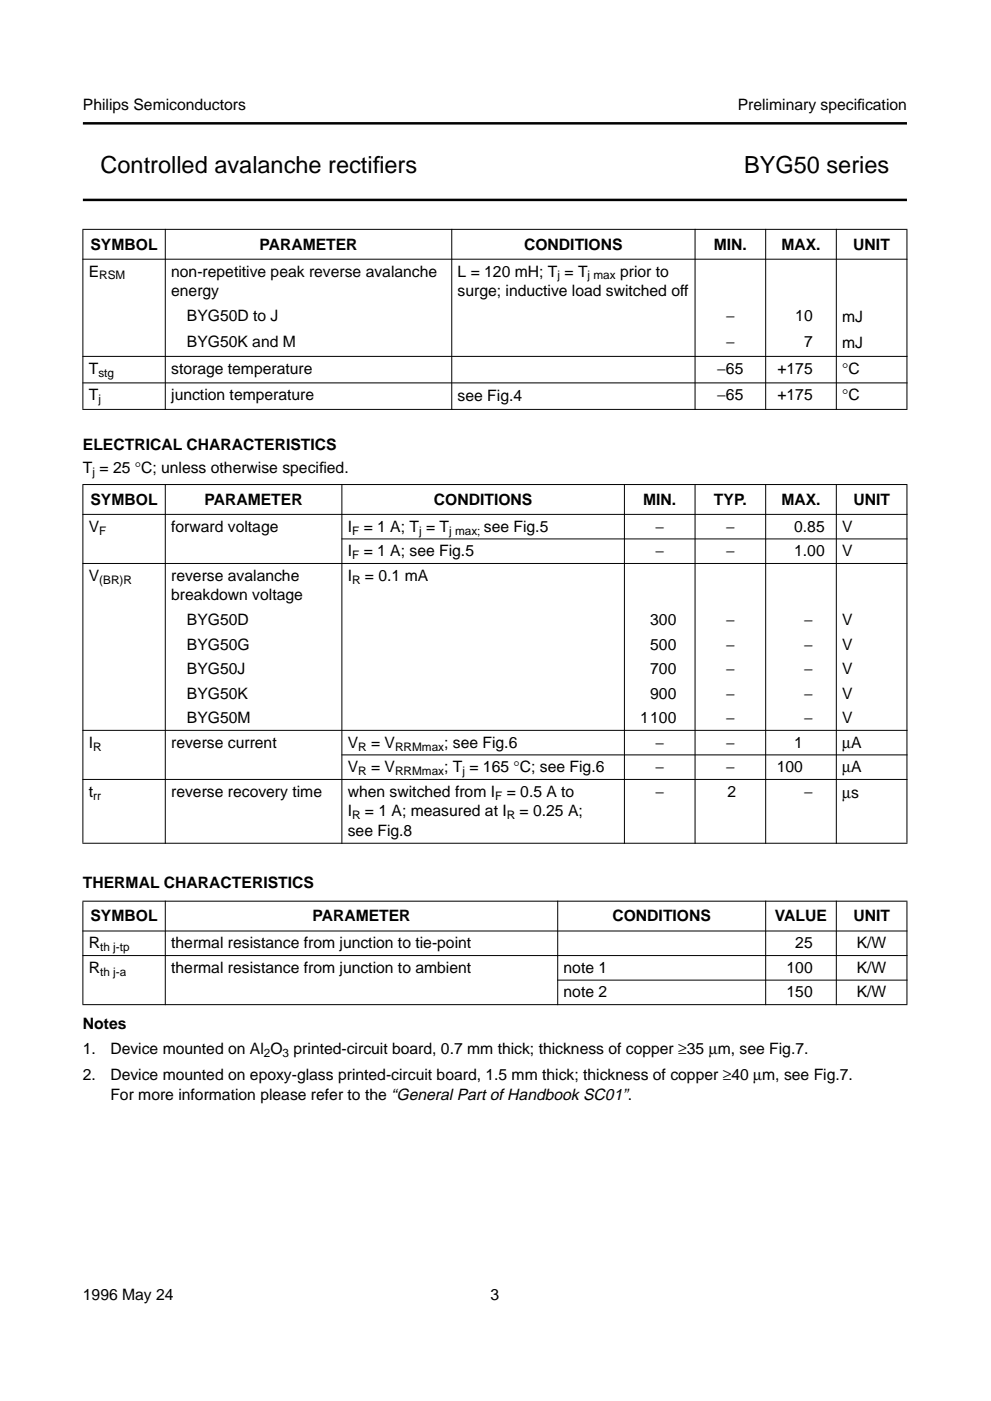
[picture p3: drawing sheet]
<svg xmlns="http://www.w3.org/2000/svg" width="210mm" height="297mm" viewBox="0 0 210 297" stroke-linecap="round" stroke-linejoin="round" font-family="sans-serif">
<defs><g id="words">
<g font-size="5">
<text x="21.3" y="36.6">Controlled avalanche rectif</text>
<text x="79.1" y="36.6">iers</text>
<text x="157.9" y="36.6">BYG50 series</text>
</g>
<g font-size="3.3">
<text x="17.6" y="23.4">Philips Semiconductors</text>
<text x="156.5" y="23.4">Preliminary specif</text>
<text x="181.9" y="23.4">ication</text>
<text x="19.2" y="52.9">SYMBOL</text>
<text x="55" y="52.9">PARAMETER</text>
<text x="111.2" y="52.9">CONDITIONS</text>
<text x="151.4" y="52.9">MIN.</text>
<text x="165.8" y="52.9">MAX.</text>
<text x="181" y="52.9">UNIT</text>
<text x="18.8" y="58.6">E</text>
<text x="36.3" y="58.6">non-repetitive peak reverse avalanche</text>
<text x="97.1" y="58.6">L = 120 mH; T = T</text>
<text x="131.6" y="58.6">prior to</text>
<text x="36.3" y="62.8">energy</text>
<text x="97.1" y="62.8">surge; inductive load switched off</text>
<text x="39.7" y="68">BYG50D to J</text>
<text x="154" y="68">−</text>
<text x="168.7" y="68">10</text>
<text x="178.7" y="68.2">mJ</text>
<text x="39.7" y="73.6">BYG50K and M</text>
<text x="154" y="73.6">−</text>
<text x="170.6" y="73.6">7</text>
<text x="178.7" y="73.8">mJ</text>
<text x="18.8" y="79.2">T</text>
<text x="36.3" y="79.2">storage temperature</text>
<text x="152.2" y="79.2">−65</text>
<text x="164.9" y="79.2">+175</text>
<text x="178.7" y="79.2">°C</text>
<text x="18.8" y="84.9">T</text>
<text x="36.3" y="84.9">junction temperature</text>
<text x="97.1" y="85.1">see Fig.4</text>
<text x="152.2" y="84.9">−65</text>
<text x="164.9" y="84.9">+175</text>
<text x="178.7" y="84.9">°C</text>
<text x="17.6" y="95.5">ELECTRICAL CHARACTERISTICS</text>
<text x="17.6" y="100.3">T = 25 °C; unless otherwise specif</text>
<text x="67.7" y="100.3">ied.</text>
<text x="19.2" y="107">SYMBOL</text>
<text x="43.4" y="107">PARAMETER</text>
<text x="92.1" y="107">CONDITIONS</text>
<text x="136.5" y="107">MIN.</text>
<text x="151.5" y="107">TYP.</text>
<text x="165.8" y="107">MAX.</text>
<text x="181.1" y="107">UNIT</text>
<text x="18.8" y="112.7">V</text>
<text x="36.3" y="112.7">forward voltage</text>
<text x="73.8" y="112.7">I</text>
<text x="77.2" y="112.7">= 1 A; T = T</text>
<text x="102.7" y="112.7">see Fig.5</text>
<text x="139.1" y="112.7">−</text>
<text x="154" y="112.7">−</text>
<text x="168.5" y="112.7">0.85</text>
<text x="178.7" y="112.7">V</text>
<text x="73.8" y="117.9">I</text>
<text x="77.2" y="117.9">= 1 A; see Fig.5</text>
<text x="139.1" y="117.9">−</text>
<text x="154" y="117.9">−</text>
<text x="168.5" y="117.9">1.00</text>
<text x="178.7" y="117.9">V</text>
<text x="18.8" y="123.1">V</text>
<text x="36.3" y="123.1">reverse avalanche</text>
<text x="73.8" y="123.1">I</text>
<text x="77.4" y="123.1">= 0.1 mA</text>
<text x="36.3" y="127.3">breakdown voltage</text>
<text x="39.6" y="137.7">BYG50G</text>
<text x="39.6" y="132.5">BYG50D</text>
<text x="138" y="137.7">500</text>
<text x="138" y="132.5">300</text>
<text x="154" y="137.7">−</text>
<text x="154" y="132.5">−</text>
<text x="170.6" y="137.7">−</text>
<text x="170.6" y="132.5">−</text>
<text x="178.7" y="132.5">V</text>
<text x="178.7" y="137.7">V</text>
<text x="39.6" y="142.9">BYG50J</text>
<text x="138" y="142.9">700</text>
<text x="154" y="142.9">−</text>
<text x="170.6" y="142.9">−</text>
<text x="178.7" y="142.9">V</text>
<text x="39.6" y="148.1">BYG50K</text>
<text x="138" y="148.1">900</text>
<text x="154" y="148.1">−</text>
<text x="170.6" y="148.1">−</text>
<text x="178.7" y="148.1">V</text>
<text x="39.6" y="153.3">BYG50M</text>
<text x="135.8" y="153.3">1100</text>
<text x="154" y="153.3">−</text>
<text x="170.6" y="153.3">−</text>
<text x="178.7" y="153.3">V</text>
<text x="18.8" y="158.5">I</text>
<text x="36.3" y="158.5">reverse current</text>
<text x="73.8" y="158.5">V</text>
<text x="78.7" y="158.5">= V</text>
<text x="94.2" y="158.5">; see Fig.6</text>
<text x="139.1" y="158.5">−</text>
<text x="154" y="158.5">−</text>
<text x="168.5" y="158.5">1</text>
<text x="178.7" y="158.5">µA</text>
<text x="73.8" y="163.7">V</text>
<text x="78.7" y="163.7">= V</text>
<text x="94.2" y="163.7">; T = 165 °C; see Fig.6</text>
<text x="139.1" y="163.7">−</text>
<text x="154" y="163.7">−</text>
<text x="164.8" y="163.7">100</text>
<text x="178.7" y="163.7">µA</text>
<text x="18.8" y="168.9">t</text>
<text x="36.3" y="168.9">reverse recovery time</text>
<text x="73.8" y="173.1">I</text>
<text x="73.8" y="168.9">when switched from I</text>
<text x="77.4" y="173.1">= 1 A; measured at I</text>
<text x="107.5" y="168.9">= 0.5 A to</text>
<text x="110.3" y="173.1">= 0.25 A;</text>
<text x="139.1" y="168.9">−</text>
<text x="154.4" y="168.9">2</text>
<text x="170.6" y="168.9">−</text>
<text x="178.7" y="169.1">µs</text>
<text x="73.8" y="177.3">see Fig.8</text>
<text x="17.6" y="188.3">THERMAL CHARACTERISTICS</text>
<text x="19.2" y="195.4">SYMBOL</text>
<text x="66.3" y="195.4">PARAMETER</text>
<text x="129.9" y="195.4">CONDITIONS</text>
<text x="164.4" y="195.4">VALUE</text>
<text x="181" y="195.4">UNIT</text>
<text x="18.8" y="201.1">R</text>
<text x="36.3" y="201.1">thermal resistance from junction to tie-point</text>
<text x="168.7" y="201.1">25</text>
<text x="181.8" y="201.1">K/W</text>
<text x="18.8" y="206.3">R</text>
<text x="36.3" y="206.3">thermal resistance from junction to ambient</text>
<text x="119.6" y="206.3">note 1</text>
<text x="166.9" y="206.3">100</text>
<text x="181.8" y="206.3">K/W</text>
<text x="119.6" y="211.5">note 2</text>
<text x="166.9" y="211.5">150</text>
<text x="181.8" y="211.5">K/W</text>
<text x="17.6" y="218.1">Notes</text>
<text x="17.6" y="223.5">1.</text>
<text x="23.4" y="223.5">Device mounted on Al O printed-circuit board, 0.7 mm thick; thickness of copper ≥35 µm, see Fig.7.</text>
<text x="17.6" y="229">2.</text>
<text x="23.4" y="229">Device mounted on epoxy-glass printed-circuit board, 1.5 mm thick; thickness of copper ≥40 µm, see Fig.7.</text>
<text x="23.4" y="233.1">For more information please refer to the “General Part of Handbook SC01”.</text>
<text x="17.6" y="275.6">1996 May 24</text>
<text x="104.1" y="275.6">3</text>
</g>
<g font-size="2.5">
<text x="21.1" y="59.2">RSM</text>
<text x="118.3" y="59.2">j</text>
<text x="124.7" y="59.2">j max</text>
<text x="20.9" y="79.8">stg</text>
<text x="20.9" y="85.5">j</text>
<text x="19.6" y="100.9">j</text>
<text x="21.1" y="113.3">F</text>
<text x="74.7" y="113.3">F</text>
<text x="88.9" y="113.3">j</text>
<text x="95.3" y="113.3">j max;</text>
<text x="74.7" y="118.5">F</text>
<text x="21.1" y="123.7">(BR)R</text>
<text x="74.7" y="123.7">R</text>
<text x="19.8" y="159.1">R</text>
<text x="76" y="159.1">R</text>
<text x="83.8" y="159.1">RRMmax</text>
<text x="76" y="164.3">R</text>
<text x="83.8" y="164.3">RRMmax</text>
<text x="98.1" y="164.3">j</text>
<text x="19.8" y="169.5">rr</text>
<text x="74.7" y="173.7">R</text>
<text x="105.1" y="169.5">F</text>
<text x="107.5" y="173.7">R</text>
<text x="21.2" y="201.7">th j-tp</text>
<text x="21.2" y="206.9">th j-a</text>
<text x="56" y="224.1">2</text>
<text x="60" y="224.1">3</text>
</g>
</g></defs>
<path d="M17.6 26.2h174.8M17.6 42.4h174.8" fill="none" stroke="#000" stroke-width=".53"/>
<g fill="#000" stroke="#000" stroke-width=".21">
<path d="M17.5 48.6h175zM17.5 55h175zM17.5 75.6h175zM17.6 48.7v38zM35.1 48.5v38.4zM95.8 48.5v38.4zM147.5 48.5v38.4zM162.5 48.5v38.4zM177.4 48.5v38.4zM192.4 48.7v38zM17.5 81.2h175zM17.5 86.8h175z"/>
<path d="M17.5 102.7h175zM17.5 109.1h175zM72.4 114.3h120.1zM17.5 119.5h175zM17.5 154.9h175zM17.6 102.8v75.9zM35.1 102.6v76.3zM72.5 102.6v76.3zM132.5 102.6v76.3zM147.5 102.6v76.3zM162.5 102.6v76.3zM177.4 102.6v76.3z"/>
<path d="M192.4 102.8v75.9zM72.4 160.1h120.1zM17.5 165.3h175zM17.5 178.8h175zM17.5 191.1h175zM17.5 197.4h175zM17.6 191.2v21.7zM35.1 191v22.1zM118.3 191v22.1zM162.5 191v22.1zM177.4 191v22.1zM192.4 191.2v21.7z"/>
<path d="M17.5 202.6h175zM118.2 207.8h74.3zM17.5 213h175z"/>
</g>
<use href="#words"/>
</svg>
